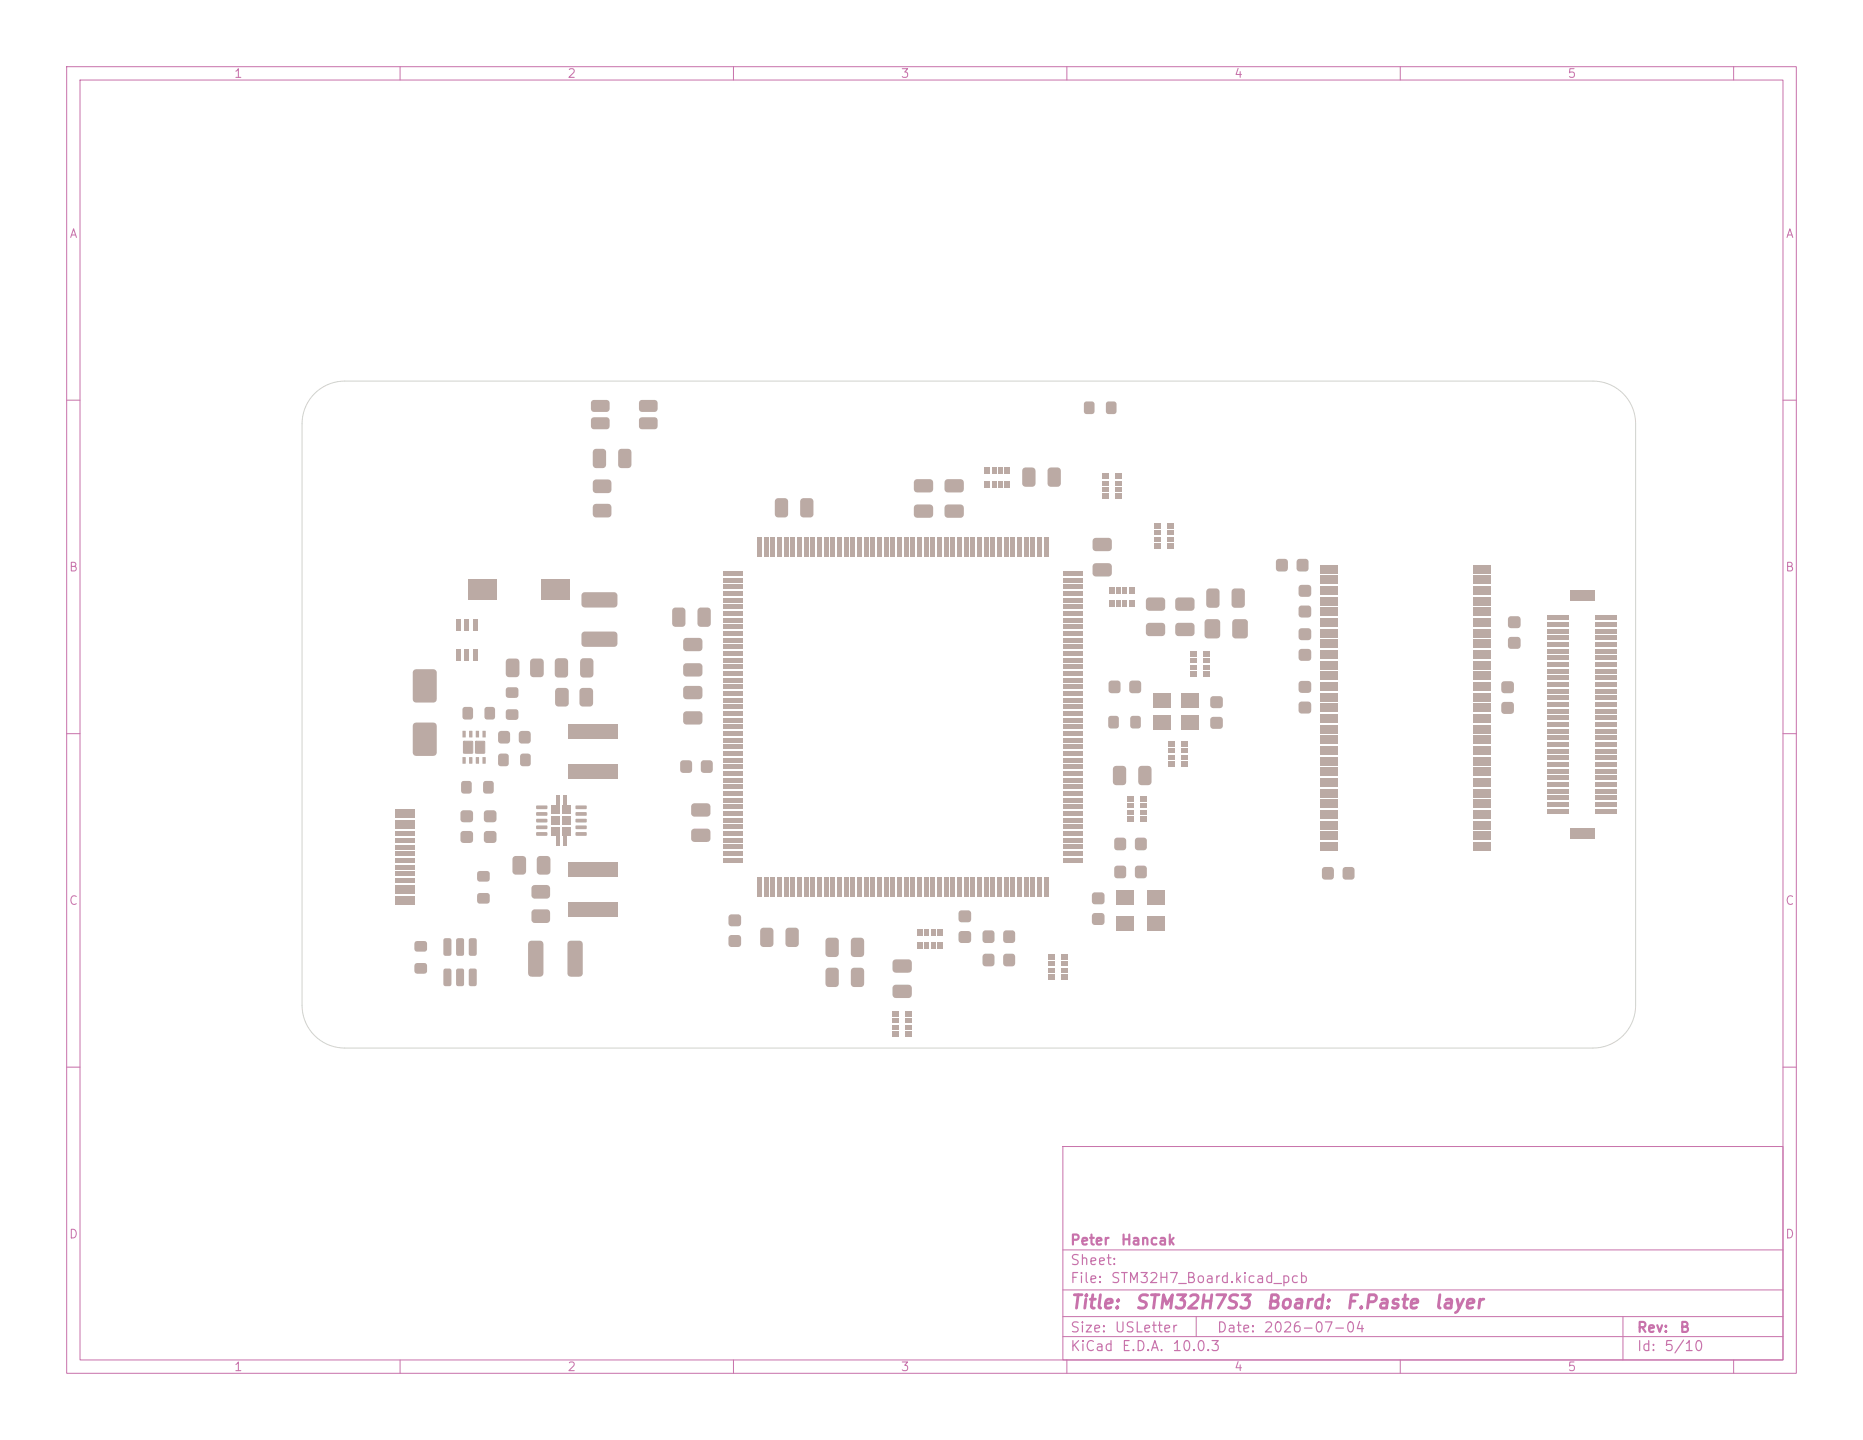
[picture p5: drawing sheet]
<svg xmlns="http://www.w3.org/2000/svg" width="279mm" height="216mm" viewBox="0 0 279 216" stroke-linecap="round" stroke-linejoin="round" font-family="sans-serif">
<defs><g id="words">
<g font-size="2" fill="#c872ab">
<text x="160.4" y="196.7">Title:</text>
<text x="170.1" y="196.7">STM32H7S3</text>
<text x="189.7" y="196.7">Board:</text>
<text x="201.7" y="196.7">F.Paste</text>
<text x="214.9" y="196.7">layer</text>
</g>
<g font-size="1.5" fill="#c872ab">
<text x="160.4" y="190">Sheet:</text>
<text x="160.4" y="187">Peter</text>
<text x="168" y="187">Hancak</text>
<text x="160.4" y="192.7">File:</text>
<text x="166.5" y="192.7">STM32H7_Board.kicad_pcb</text>
<text x="160.4" y="202.9">KiCad</text>
<text x="160.4" y="200.1">Size:</text>
<text x="167" y="200.1">USLetter</text>
<text x="168.1" y="202.9">E.D.A.</text>
<text x="175.7" y="202.9">10.0.3</text>
<text x="182.4" y="200.1">Date:</text>
<text x="189.4" y="200.1">2026-07-04</text>
<text x="245.4" y="200.1">Rev:</text>
<text x="245.4" y="202.9">Id:</text>
<text x="249.5" y="202.9">5/10</text>
<text x="251.8" y="200.1">B</text>
</g>
<g font-size="1.3" fill="#c872ab">
<text x="35" y="12">1</text>
<text x="85" y="12">2</text>
<text x="135" y="12">3</text>
<text x="185" y="12">4</text>
<text x="235" y="12">5</text>
<text x="10.3" y="36">A</text>
<text x="267.7" y="36">A</text>
<text x="10.3" y="86">B</text>
<text x="267.7" y="86">B</text>
<text x="10.3" y="136">C</text>
<text x="267.7" y="136">C</text>
<text x="10.3" y="186">D</text>
<text x="267.7" y="186">D</text>
<text x="35" y="205.9">1</text>
<text x="85" y="205.9">2</text>
<text x="135" y="205.9">3</text>
<text x="185" y="205.9">4</text>
<text x="235" y="205.9">5</text>
</g>
</g></defs>
<g fill="none" stroke="#c872ab" stroke-width=".15">
<path d="M10 10h259.4v195.9h-259.4zM12 12h255.4v191.9h-255.4zM60 10v2M110 10v2M160 10v2M210 10v2M260 10v2M10 60h2M267.4 60h2M10 110h2M267.4 110h2M10 160h2"/>
<path d="M159.4 171.9h108v32h-108zM267.4 160h2M159.4 197.4h108M159.4 193.4h108M159.4 187.4h108M179.4 197.4v3M243.4 197.4v6.5M60 203.9v2M110 203.9v2M159.4 200.4h108M160 203.9v2M210 203.9v2"/>
<path d="M260 203.9v2"/>
</g>
<path d="M69.5 111.2h1.4v1.7h-1.4z" fill="none" stroke="#bbaaa4" stroke-width=".15"/>
<path d="M69.5 111.2h1.4v1.7h-1.4z" fill="#bbaaa4"/>
<path d="M71.3 111.2h1.4v1.7h-1.4z" fill="none" stroke="#bbaaa4" stroke-width=".15"/>
<g fill="#bbaaa4">
<path d="M71.3 111.2h1.4v1.7h-1.4z"/>
<path d="M102.6 103l.3-.2h1.9a.5 .5 0 0 1 .6 .5v1a.5 .5 0 0 1-.6 .5h-1.9a.5 .5 0 0 1-.5-.5v-1z"/>
<path d="M102.6 106.8l.3-.2h1.9a.5 .5 0 0 1 .6 .5v1a.5 .5 0 0 1-.6 .5h-1.9a.5 .5 0 0 1-.5-.5v-1z"/>
<path d="M150.7 70.1h.8v1h-.8z"/>
<path d="M149.8 70.1h.6v1h-.6z"/>
<path d="M148.8 70.1h.6v1h-.6z"/>
<path d="M147.7 70.1h.8v1h-.8z"/>
<path d="M147.7 72.1h.8v1h-.8z"/>
<path d="M148.8 72.1h.6v1h-.6z"/>
<path d="M149.8 72.1h.6v1h-.6z"/>
<path d="M150.7 72.1h.8v1h-.8z"/>
<path d="M87 103.3l.4-.2h1.1a.5 .5 0 0 1 .4 .5v1.8a.5 .5 0 0 1-.4 .5h-1.1a.5 .5 0 0 1-.5-.5v-1.8z"/>
<path d="M83.4 103.3l.3-.2h1.1a.5 .5 0 0 1 .5 .5v1.8a.5 .5 0 0 1-.5 .5h-1.1a.5 .5 0 0 1-.5-.5v-1.8z"/>
<path d="M153.4 70.2l.4-.1h1a.5 .5 0 0 1 .5 .5v1.9a.5 .5 0 0 1-.5 .5h-1a.5 .5 0 0 1-.5-.5v-1.9z"/>
<path d="M157.2 70.2l.4-.1h1a.5 .5 0 0 1 .5 .5v1.9a.5 .5 0 0 1-.5 .5h-1a.5 .5 0 0 1-.5-.5v-1.9z"/>
<path d="M169.3 88h.8v1h-.8z"/>
<path d="M168.4 88h.6v1h-.6z"/>
<path d="M167.4 88h.6v1h-.6z"/>
<path d="M166.3 88h.8v1h-.8z"/>
<path d="M166.3 90h.8v1h-.8z"/>
<path d="M167.4 90h.6v1h-.6z"/>
<path d="M168.4 90h.6v1h-.6z"/>
<path d="M169.3 90h.8v1h-.8z"/>
<path d="M123.9 140.7l.4-.1h1a.5 .5 0 0 1 .5 .5v1.9a.5 .5 0 0 1-.5 .5h-1a.5 .5 0 0 1-.5-.5v-1.9z"/>
<path d="M127.7 140.7l.4-.1h1a.5 .5 0 0 1 .5 .5v1.9a.5 .5 0 0 1-.5 .5h-1a.5 .5 0 0 1-.5-.5v-1.9z"/>
<path d="M117.9 139.2l.4-.1h1a.5 .5 0 0 1 .5 .5v1.9a.5 .5 0 0 1-.5 .5h-1a.5 .5 0 0 1-.5-.5v-1.9z"/>
<path d="M114.1 139.2l.4-.1h1a.5 .5 0 0 1 .5 .5v1.9a.5 .5 0 0 1-.5 .5h-1a.5 .5 0 0 1-.5-.5v-1.9z"/>
<path d="M169.6 107.4l.3-.1h.8a.4 .4 0 0 1 .4 .4v1.1a.4 .4 0 0 1-.4 .4h-.8a.4 .4 0 0 1-.4-.4v-1.1z"/>
<path d="M166.3 107.4l.3-.1h.8a.4 .4 0 0 1 .4 .4v1.1a.4 .4 0 0 1-.4 .4h-.8a.4 .4 0 0 1-.4-.4v-1.1z"/>
<path d="M62 100.5l.4-.2h2.6a.5 .5 0 0 1 .5 .5v4a.5 .5 0 0 1-.5 .5h-2.6a.5 .5 0 0 1-.5-.5v-4z"/>
<path d="M62 108.5l.4-.2h2.6a.5 .5 0 0 1 .5 .5v4a.5 .5 0 0 1-.5 .5h-2.6a.5 .5 0 0 1-.5-.5v-4z"/>
<path d="M198.4 130.1l.3-.1h.9a.45 .45 0 0 1 .4 .4v1a.45 .45 0 0 1-.4 .5h-.9a.45 .45 0 0 1-.5-.5v-1z"/>
<path d="M201.5 130.1l.3-.1h.9a.45 .45 0 0 1 .4 .4v1a.45 .45 0 0 1-.4 .5h-.9a.45 .45 0 0 1-.4-.5v-1z"/>
<path d="M159.4 128.7h3v.6h-3z"/>
<path d="M159.4 127.7h3v.6h-3z"/>
<path d="M159.4 126.7h3v.6h-3z"/>
<path d="M159.4 125.7h3v.6h-3z"/>
<path d="M159.4 124.7h3v.6h-3z"/>
<path d="M159.4 123.7h3v.6h-3z"/>
<path d="M159.4 122.7h3v.6h-3z"/>
<path d="M159.4 121.7h3v.6h-3z"/>
<path d="M159.4 120.7h3v.6h-3z"/>
<path d="M159.4 119.7h3v.6h-3z"/>
<path d="M159.4 118.7h3v.6h-3z"/>
<path d="M159.4 117.7h3v.6h-3z"/>
<path d="M159.4 116.7h3v.6h-3z"/>
<path d="M159.4 115.7h3v.6h-3z"/>
<path d="M159.4 114.7h3v.6h-3z"/>
<path d="M159.4 113.7h3v.6h-3z"/>
<path d="M159.4 112.7h3v.6h-3z"/>
<path d="M159.4 111.7h3v.6h-3z"/>
<path d="M159.4 110.7h3v.6h-3z"/>
<path d="M159.4 109.7h3v.6h-3z"/>
<path d="M159.4 108.7h3v.6h-3z"/>
<path d="M159.4 107.7h3v.6h-3z"/>
<path d="M159.4 106.7h3v.6h-3z"/>
<path d="M159.4 105.7h3v.6h-3z"/>
<path d="M159.4 104.7h3v.6h-3z"/>
<path d="M159.4 103.7h3v.6h-3z"/>
<path d="M159.4 102.7h3v.6h-3z"/>
<path d="M159.4 101.7h3v.6h-3z"/>
<path d="M159.4 100.7h3v.6h-3z"/>
<path d="M159.4 99.7h3v.6h-3z"/>
<path d="M159.4 98.7h3v.6h-3z"/>
<path d="M159.4 97.7h3v.6h-3z"/>
<path d="M159.4 96.7h3v.6h-3z"/>
<path d="M159.4 95.7h3v.6h-3z"/>
<path d="M159.4 94.7h3v.6h-3z"/>
<path d="M159.4 93.7h3v.6h-3z"/>
<path d="M159.4 92.7h3v.6h-3z"/>
<path d="M159.4 91.7h3v.6h-3z"/>
<path d="M159.4 90.7h3v.6h-3z"/>
<path d="M159.4 89.7h3v.6h-3z"/>
<path d="M159.4 88.7h3v.6h-3z"/>
<path d="M159.4 87.7h3v.6h-3z"/>
<path d="M159.4 86.7h3v.6h-3z"/>
<path d="M159.4 85.7h3v.6h-3z"/>
<path d="M156.6 80.5h.6v3h-.6z"/>
<path d="M155.6 80.5h.6v3h-.6z"/>
<path d="M154.6 80.5h.6v3h-.6z"/>
<path d="M153.6 80.5h.6v3h-.6z"/>
<path d="M152.6 80.5h.6v3h-.6z"/>
<path d="M151.6 80.5h.6v3h-.6z"/>
<path d="M150.6 80.5h.6v3h-.6z"/>
<path d="M149.6 80.5h.6v3h-.6z"/>
<path d="M148.6 80.5h.6v3h-.6z"/>
<path d="M147.6 80.5h.6v3h-.6z"/>
<path d="M146.6 80.5h.6v3h-.6z"/>
<path d="M145.6 80.5h.6v3h-.6z"/>
<path d="M144.6 80.5h.6v3h-.6z"/>
<path d="M143.6 80.5h.6v3h-.6z"/>
<path d="M142.6 80.5h.6v3h-.6z"/>
<path d="M141.6 80.5h.6v3h-.6z"/>
<path d="M140.6 80.5h.6v3h-.6z"/>
<path d="M139.6 80.5h.6v3h-.6z"/>
<path d="M138.6 80.5h.6v3h-.6z"/>
<path d="M137.6 80.5h.6v3h-.6z"/>
<path d="M136.6 80.5h.6v3h-.6z"/>
<path d="M135.6 80.5h.6v3h-.6z"/>
<path d="M134.6 80.5h.6v3h-.6z"/>
<path d="M133.6 80.5h.6v3h-.6z"/>
<path d="M132.6 80.5h.6v3h-.6z"/>
<path d="M131.6 80.5h.6v3h-.6z"/>
<path d="M130.6 80.5h.6v3h-.6z"/>
<path d="M129.6 80.5h.6v3h-.6z"/>
<path d="M128.6 80.5h.6v3h-.6z"/>
<path d="M127.6 80.5h.6v3h-.6z"/>
<path d="M126.6 80.5h.6v3h-.6z"/>
<path d="M125.6 80.5h.6v3h-.6z"/>
<path d="M124.6 80.5h.6v3h-.6z"/>
<path d="M123.6 80.5h.6v3h-.6z"/>
<path d="M122.6 80.5h.6v3h-.6z"/>
<path d="M121.6 80.5h.6v3h-.6z"/>
<path d="M120.6 80.5h.6v3h-.6z"/>
<path d="M119.6 80.5h.6v3h-.6z"/>
<path d="M118.6 80.5h.6v3h-.6z"/>
<path d="M117.6 80.5h.6v3h-.6z"/>
<path d="M116.6 80.5h.6v3h-.6z"/>
<path d="M115.6 80.5h.6v3h-.6z"/>
<path d="M114.6 80.5h.6v3h-.6z"/>
<path d="M113.6 80.5h.6v3h-.6z"/>
<path d="M108.4 85.7h3v.6h-3z"/>
<path d="M108.4 86.7h3v.6h-3z"/>
<path d="M108.4 87.7h3v.6h-3z"/>
<path d="M108.4 88.7h3v.6h-3z"/>
<path d="M108.4 89.7h3v.6h-3z"/>
<path d="M108.4 90.7h3v.6h-3z"/>
<path d="M108.4 91.7h3v.6h-3z"/>
<path d="M108.4 92.7h3v.6h-3z"/>
<path d="M108.4 93.7h3v.6h-3z"/>
<path d="M108.4 94.7h3v.6h-3z"/>
<path d="M108.4 95.7h3v.6h-3z"/>
<path d="M108.4 96.7h3v.6h-3z"/>
<path d="M108.4 97.7h3v.6h-3z"/>
<path d="M108.4 98.7h3v.6h-3z"/>
<path d="M108.4 99.7h3v.6h-3z"/>
<path d="M108.4 100.7h3v.6h-3z"/>
<path d="M108.4 101.7h3v.6h-3z"/>
<path d="M108.4 102.7h3v.6h-3z"/>
<path d="M108.4 103.7h3v.6h-3z"/>
<path d="M108.4 104.7h3v.6h-3z"/>
<path d="M108.4 105.7h3v.6h-3z"/>
<path d="M108.4 106.7h3v.6h-3z"/>
<path d="M108.4 107.7h3v.6h-3z"/>
<path d="M108.4 108.7h3v.6h-3z"/>
<path d="M108.4 109.7h3v.6h-3z"/>
<path d="M108.4 110.7h3v.6h-3z"/>
<path d="M108.4 111.7h3v.6h-3z"/>
<path d="M108.4 112.7h3v.6h-3z"/>
<path d="M108.4 113.7h3v.6h-3z"/>
<path d="M108.4 114.7h3v.6h-3z"/>
<path d="M108.4 115.7h3v.6h-3z"/>
<path d="M108.4 116.7h3v.6h-3z"/>
<path d="M108.4 117.7h3v.6h-3z"/>
<path d="M108.4 118.7h3v.6h-3z"/>
<path d="M108.4 119.7h3v.6h-3z"/>
<path d="M108.4 120.7h3v.6h-3z"/>
<path d="M108.4 121.7h3v.6h-3z"/>
<path d="M108.4 122.7h3v.6h-3z"/>
<path d="M108.4 123.7h3v.6h-3z"/>
<path d="M108.4 124.7h3v.6h-3z"/>
<path d="M108.4 125.7h3v.6h-3z"/>
<path d="M108.4 126.7h3v.6h-3z"/>
<path d="M108.4 127.7h3v.6h-3z"/>
<path d="M108.4 128.7h3v.6h-3z"/>
<path d="M113.6 131.5h.6v2.9h-.6z"/>
<path d="M114.6 131.5h.6v2.9h-.6z"/>
<path d="M115.6 131.5h.6v2.9h-.6z"/>
<path d="M116.6 131.5h.6v2.9h-.6z"/>
<path d="M117.6 131.5h.6v2.9h-.6z"/>
<path d="M118.6 131.5h.6v2.9h-.6z"/>
<path d="M119.6 131.5h.6v2.9h-.6z"/>
<path d="M120.6 131.5h.6v2.9h-.6z"/>
<path d="M121.6 131.5h.6v2.9h-.6z"/>
<path d="M122.6 131.5h.6v2.9h-.6z"/>
<path d="M123.6 131.5h.6v2.9h-.6z"/>
<path d="M124.6 131.5h.6v2.9h-.6z"/>
<path d="M125.6 131.5h.6v2.9h-.6z"/>
<path d="M126.6 131.5h.6v2.9h-.6z"/>
<path d="M127.6 131.5h.6v2.9h-.6z"/>
<path d="M128.6 131.5h.6v2.9h-.6z"/>
<path d="M129.6 131.5h.6v2.9h-.6z"/>
<path d="M130.6 131.5h.6v2.9h-.6z"/>
<path d="M131.6 131.5h.6v2.9h-.6z"/>
<path d="M132.6 131.5h.6v2.9h-.6z"/>
<path d="M133.6 131.5h.6v2.9h-.6z"/>
<path d="M134.6 131.5h.6v2.9h-.6z"/>
<path d="M135.6 131.5h.6v2.9h-.6z"/>
<path d="M136.6 131.5h.6v2.9h-.6z"/>
<path d="M137.6 131.5h.6v2.9h-.6z"/>
<path d="M138.6 131.5h.6v2.9h-.6z"/>
<path d="M139.6 131.5h.6v2.9h-.6z"/>
<path d="M140.6 131.5h.6v2.9h-.6z"/>
<path d="M141.6 131.5h.6v2.9h-.6z"/>
<path d="M142.6 131.5h.6v2.9h-.6z"/>
<path d="M143.6 131.5h.6v2.9h-.6z"/>
<path d="M144.6 131.5h.6v2.9h-.6z"/>
<path d="M145.6 131.5h.6v2.9h-.6z"/>
<path d="M146.6 131.5h.6v2.9h-.6z"/>
<path d="M147.6 131.5h.6v2.9h-.6z"/>
<path d="M148.6 131.5h.6v2.9h-.6z"/>
<path d="M149.6 131.5h.6v2.9h-.6z"/>
<path d="M150.6 131.5h.6v2.9h-.6z"/>
<path d="M151.6 131.5h.6v2.9h-.6z"/>
<path d="M152.6 131.5h.6v2.9h-.6z"/>
<path d="M153.6 131.5h.6v2.9h-.6z"/>
<path d="M154.6 131.5h.6v2.9h-.6z"/>
<path d="M155.6 131.5h.6v2.9h-.6z"/>
<path d="M156.6 131.5h.6v2.9h-.6z"/>
<path d="M96 60.1l.3-.1h1.9a.45 .45 0 0 1 .4 .4v.9a.45 .45 0 0 1-.4 .5h-1.9a.45 .45 0 0 1-.5-.5v-.9z"/>
<path d="M88.8 60.1l.3-.1h1.9a.45 .45 0 0 1 .4 .4v.9a.45 .45 0 0 1-.4 .5h-1.9a.45 .45 0 0 1-.5-.5v-.9z"/>
<path d="M96 62.7l.3-.1h1.9a.45 .45 0 0 1 .4 .4v.9a.45 .45 0 0 1-.4 .5h-1.9a.45 .45 0 0 1-.5-.5v-.9z"/>
<path d="M88.8 62.7l.3-.1h1.9a.45 .45 0 0 1 .4 .4v.9a.45 .45 0 0 1-.4 .5h-1.9a.45 .45 0 0 1-.5-.5v-.9z"/>
<path d="M225.3 102.3l.3-.2h1a.45 .45 0 0 1 .5 .5v.9a.45 .45 0 0 1-.5 .4h-1a.45 .45 0 0 1-.4-.4v-.9z"/>
<path d="M225.3 105.4l.3-.2h1a.45 .45 0 0 1 .5 .5v.9a.45 .45 0 0 1-.5 .4h-1a.45 .45 0 0 1-.4-.4v-.9z"/>
<path d="M226.3 92.5l.3-.1h1a.45 .45 0 0 1 .4 .4v.9a.45 .45 0 0 1-.4 .5h-1a.45 .45 0 0 1-.5-.5v-.9z"/>
<path d="M226.3 95.6l.3-.1h1a.45 .45 0 0 1 .4 .4v.9a.45 .45 0 0 1-.4 .5h-1a.45 .45 0 0 1-.5-.5v-.9z"/>
<path d="M194.9 87.8l.3-.1h1a.45 .45 0 0 1 .4 .4v.9a.45 .45 0 0 1-.4 .5h-1a.45 .45 0 0 1-.5-.5v-.9z"/>
<path d="M194.9 90.9l.3-.1h1a.45 .45 0 0 1 .4 .4v.9a.45 .45 0 0 1-.4 .5h-1a.45 .45 0 0 1-.5-.5v-.9z"/>
<path d="M71.7 130.7l.2-.1h1.1a.4 .4 0 0 1 .4 .4v.8a.4 .4 0 0 1-.4 .4h-1.1a.4 .4 0 0 1-.4-.4v-.8z"/>
<path d="M71.7 134l.2-.1h1.1a.4 .4 0 0 1 .4 .4v.8a.4 .4 0 0 1-.4 .4h-1.1a.4 .4 0 0 1-.4-.4v-.8z"/>
<path d="M72.4 109.6h.4v1l-.4-.1z"/>
<path d="M71.4 109.6h.4v1l-.4-.1z"/>
<path d="M70.4 109.6h.4v1l-.4-.1z"/>
<path d="M69.4 109.6h.4v1l-.4-.1z"/>
<path d="M69.4 113.5h.4v1h-.4z"/>
<path d="M70.4 113.5h.4v1h-.4z"/>
<path d="M71.4 113.5h.4v1h-.4z"/>
<path d="M72.4 113.5h.4v1h-.4z"/>
<path d="M147.5 139.6l.3-.1h.9a.45 .45 0 0 1 .4 .4v1a.45 .45 0 0 1-.4 .5h-.9a.45 .45 0 0 1-.4-.5v-1z"/>
<path d="M150.6 139.6l.3-.1h.9a.45 .45 0 0 1 .4 .4v1a.45 .45 0 0 1-.4 .5h-.9a.45 .45 0 0 1-.4-.5v-1z"/>
<path d="M184.9 93l.4-.2h1.3a.5 .5 0 0 1 .5 .5v1.9a.5 .5 0 0 1-.5 .5h-1.3a.5 .5 0 0 1-.5-.5v-1.9z"/>
<path d="M180.8 93l.3-.2h1.4a.5 .5 0 0 1 .5 .5v1.9a.5 .5 0 0 1-.5 .5h-1.4a.5 .5 0 0 1-.5-.5v-1.9z"/>
<path d="M103.8 120.6l.3-.2h1.9a.5 .5 0 0 1 .6 .5v1a.5 .5 0 0 1-.6 .5h-1.9a.5 .5 0 0 1-.5-.5v-1z"/>
<path d="M103.8 124.4l.3-.2h1.9a.5 .5 0 0 1 .6 .5v1a.5 .5 0 0 1-.6 .5h-1.9a.5 .5 0 0 1-.5-.5v-1z"/>
<path d="M176.4 93.5l.4-.1h1.9a.5 .5 0 0 1 .4 .5v1a.5 .5 0 0 1-.4 .5h-1.9a.5 .5 0 0 1-.5-.5v-1z"/>
<path d="M176.4 89.7l.4-.1h1.9a.5 .5 0 0 1 .4 .5v1a.5 .5 0 0 1-.4 .5h-1.9a.5 .5 0 0 1-.5-.5v-1z"/>
<path d="M69.5 106.1l.3-.1h.7a.4 .4 0 0 1 .4 .4v1.1a.4 .4 0 0 1-.4 .4h-.7a.4 .4 0 0 1-.4-.4v-1.1z"/>
<path d="M72.8 106.1l.2-.1h.8a.4 .4 0 0 1 .4 .4v1.1a.4 .4 0 0 1-.4 .4h-.8a.4 .4 0 0 1-.4-.4v-1.1z"/>
<path d="M104.7 91.2l.4-.1h1a.5 .5 0 0 1 .5 .5v1.9a.5 .5 0 0 1-.5 .5h-1a.5 .5 0 0 1-.5-.5v-1.9z"/>
<path d="M100.9 91.2l.4-.1h1a.5 .5 0 0 1 .5 .5v1.9a.5 .5 0 0 1-.5 .5h-1a.5 .5 0 0 1-.5-.5v-1.9z"/>
<path d="M198 84.7h2.6v1.2h-2.6z"/>
<path d="M198 86.3h2.6v1.2h-2.6z"/>
<path d="M198 87.9h2.6v1.2h-2.6z"/>
<path d="M198 89.5h2.6v1.2h-2.6z"/>
<path d="M198 91.1h2.6v1.2h-2.6z"/>
<path d="M198 92.7h2.6v1.2h-2.6z"/>
<path d="M198 94.3h2.6v1.2h-2.6z"/>
<path d="M198 95.9h2.6v1.2h-2.6z"/>
<path d="M198 97.5h2.6v1.2h-2.6z"/>
<path d="M198 99.1h2.6v1.2h-2.6z"/>
<path d="M198 100.7h2.6v1.2h-2.6z"/>
<path d="M198 102.3h2.6v1.2h-2.6z"/>
<path d="M198 103.9h2.6v1.2h-2.6z"/>
<path d="M198 105.5h2.6v1.2h-2.6z"/>
<path d="M198 107.1h2.6v1.2h-2.6z"/>
<path d="M198 108.7h2.6v1.2h-2.6z"/>
<path d="M198 110.3h2.6v1.2h-2.6z"/>
<path d="M198 111.9h2.6v1.2h-2.6z"/>
<path d="M198 113.5h2.6v1.2h-2.6z"/>
<path d="M198 115.1h2.6v1.2h-2.6z"/>
<path d="M198 116.7h2.6v1.2h-2.6z"/>
<path d="M198 118.3h2.6v1.2h-2.6z"/>
<path d="M198 119.9h2.6v1.2h-2.6z"/>
<path d="M198 121.5h2.6v1.2h-2.6z"/>
<path d="M198 123.1h2.6v1.2h-2.6z"/>
<path d="M198 124.7h2.6v1.2h-2.6z"/>
<path d="M198 126.3h2.6v1.2h-2.6z"/>
<path d="M220.9 126.3h2.6v1.2h-2.6z"/>
<path d="M220.9 124.7h2.6v1.2h-2.6z"/>
<path d="M220.9 123.1h2.6v1.2h-2.6z"/>
<path d="M220.9 121.5h2.6v1.2h-2.6z"/>
<path d="M220.9 119.9h2.6v1.2h-2.6z"/>
<path d="M220.9 118.3h2.6v1.2h-2.6z"/>
<path d="M220.9 116.7h2.6v1.2h-2.6z"/>
<path d="M220.9 115.1h2.6v1.2h-2.6z"/>
<path d="M220.9 113.5h2.6v1.2h-2.6z"/>
<path d="M220.9 111.9h2.6v1.2h-2.6z"/>
<path d="M220.9 110.3h2.6v1.2h-2.6z"/>
<path d="M220.9 108.7h2.6v1.2h-2.6z"/>
<path d="M220.9 107.1h2.6v1.2h-2.6z"/>
<path d="M220.9 105.5h2.6v1.2h-2.6z"/>
<path d="M220.9 103.9h2.6v1.2h-2.6z"/>
<path d="M220.9 102.3h2.6v1.2h-2.6z"/>
<path d="M220.9 100.7h2.6v1.2h-2.6z"/>
<path d="M220.9 99.1h2.6v1.2h-2.6z"/>
<path d="M220.9 97.5h2.6v1.2h-2.6z"/>
<path d="M220.9 95.9h2.6v1.2h-2.6z"/>
<path d="M220.9 94.3h2.6v1.2h-2.6z"/>
<path d="M220.9 92.7h2.6v1.2h-2.6z"/>
<path d="M220.9 91.1h2.6v1.2h-2.6z"/>
<path d="M220.9 89.5h2.6v1.2h-2.6z"/>
<path d="M220.9 87.9h2.6v1.2h-2.6z"/>
<path d="M220.9 86.3h2.6v1.2h-2.6z"/>
<path d="M220.9 84.7h2.6v1.2h-2.6z"/>
<path d="M150.6 143.1l.3-.1h.9a.45 .45 0 0 1 .4 .4v1a.45 .45 0 0 1-.4 .5h-.9a.45 .45 0 0 1-.4-.5v-1z"/>
<path d="M147.5 143.1l.3-.1h.9a.45 .45 0 0 1 .4 .4v1a.45 .45 0 0 1-.4 .5h-.9a.45 .45 0 0 1-.4-.5v-1z"/>
<path d="M79.8 136.5l.4-.2h1.8a.5 .5 0 0 1 .5 .5v1.1a.5 .5 0 0 1-.5 .5h-1.8a.5 .5 0 0 1-.5-.5v-1.1z"/>
<path d="M79.8 132.8l.4-.1h1.8a.5 .5 0 0 1 .5 .5v1a.5 .5 0 0 1-.5 .5h-1.8a.5 .5 0 0 1-.5-.5v-1z"/>
<path d="M177.2 114.1h1v.8h-1z"/>
<path d="M177.2 113.2h1v.6h-1z"/>
<path d="M177.2 112.2h1v.6h-1z"/>
<path d="M177.2 111.1h1v.8h-1z"/>
<path d="M175.2 111.1h1v.8h-1z"/>
<path d="M175.2 112.2h1v.6h-1z"/>
<path d="M175.2 113.2h1v.6h-1z"/>
<path d="M175.2 114.1h1v.8h-1z"/>
<path d="M69.3 117.2l.3-.1h.7a.4 .4 0 0 1 .4 .4v1.1a.4 .4 0 0 1-.4 .4h-.7a.4 .4 0 0 1-.4-.4v-1.1z"/>
<path d="M72.6 117.2l.2-.1h.8a.4 .4 0 0 1 .4 .4v1.1a.4 .4 0 0 1-.4 .4h-.8a.4 .4 0 0 1-.4-.4v-1.1z"/>
<path d="M194.9 105.3l.3-.1h1a.45 .45 0 0 1 .4 .4v.9a.45 .45 0 0 1-.4 .5h-1a.45 .45 0 0 1-.5-.5v-.9z"/>
<path d="M194.9 102.2l.3-.1h1a.45 .45 0 0 1 .4 .4v.9a.45 .45 0 0 1-.4 .5h-1a.45 .45 0 0 1-.5-.5v-.9z"/>
<path d="M166.4 102.2l.3-.2h.9a.45 .45 0 0 1 .4 .5v1a.45 .45 0 0 1-.4 .4h-.9a.45 .45 0 0 1-.4-.4v-1z"/>
<path d="M169.5 102.2l.3-.2h.9a.45 .45 0 0 1 .4 .5v1a.45 .45 0 0 1-.4 .4h-.9a.45 .45 0 0 1-.5-.4v-1z"/>
<path d="M89 72l.4-.1h1.8a.5 .5 0 0 1 .5 .5v1a.5 .5 0 0 1-.5 .5h-1.8a.5 .5 0 0 1-.5-.5v-1z"/>
<path d="M89 75.7l.4-.2h1.8a.5 .5 0 0 1 .5 .5v1.1a.5 .5 0 0 1-.5 .5h-1.8a.5 .5 0 0 1-.5-.5v-1.1z"/>
<path d="M109.4 137.2l.3-.1h1a.45 .45 0 0 1 .5 .4v.9a.45 .45 0 0 1-.5 .5h-1a.45 .45 0 0 1-.4-.5v-.9z"/>
<path d="M109.4 140.3l.3-.1h1a.45 .45 0 0 1 .5 .4v.9a.45 .45 0 0 1-.5 .5h-1a.45 .45 0 0 1-.4-.5v-.9z"/>
<path d="M167 115l.4-.2h1a.5 .5 0 0 1 .5 .5v1.9a.5 .5 0 0 1-.5 .5h-1a.5 .5 0 0 1-.5-.5v-1.9z"/>
<path d="M170.8 115l.4-.2h1a.5 .5 0 0 1 .5 .5v1.9a.5 .5 0 0 1-.5 .5h-1a.5 .5 0 0 1-.5-.5v-1.9z"/>
<path d="M70.9 92.8h.8v1.7h-.8z"/>
<path d="M69.6 92.8h.8v1.7h-.8z"/>
<path d="M68.3 92.8h.8v1.7h-.8z"/>
<path d="M68.3 97.4h.8v1.7h-.8z"/>
<path d="M69.6 97.4h.8v1.7h-.8z"/>
<path d="M70.9 97.4h.8v1.7h-.8z"/>
<path d="M194.6 83.9l.3-.1h.9a.45 .45 0 0 1 .5 .4v1a.45 .45 0 0 1-.5 .5h-.9a.45 .45 0 0 1-.5-.5v-1z"/>
<path d="M191.5 83.9l.3-.1h.9a.45 .45 0 0 1 .4 .4v1a.45 .45 0 0 1-.4 .5h-.9a.45 .45 0 0 1-.4-.5v-1z"/>
<path d="M85.2 114.6h7.4v2.2h-7.4z"/>
<path d="M85.2 108.6h7.4v2.2h-7.4z"/>
<path d="M167.3 74h1v.8h-1z"/>
<path d="M167.3 73.1h1v.6h-1z"/>
<path d="M167.3 72.1h1v.6h-1z"/>
<path d="M167.3 71h1v.8h-1z"/>
<path d="M165.3 71h1v.8h-1z"/>
<path d="M165.3 72.1h1v.6h-1z"/>
<path d="M165.3 73.1h1v.6h-1z"/>
<path d="M165.3 74h1v.8h-1z"/>
<path d="M92.8 67.4l.4-.1h1a.5 .5 0 0 1 .5 .5v1.9a.5 .5 0 0 1-.5 .5h-1a.5 .5 0 0 1-.5-.5v-1.9z"/>
<path d="M89 67.4l.4-.1h1a.5 .5 0 0 1 .5 .5v1.9a.5 .5 0 0 1-.5 .5h-1a.5 .5 0 0 1-.5-.5v-1.9z"/>
<path d="M177.1 103.9h2.6v2.2h-2.6z"/>
<path d="M172.9 103.9h2.6v2.2h-2.6z"/>
<path d="M172.9 107.2h2.6v2.2h-2.6z"/>
<path d="M177.1 107.2h2.6v2.2h-2.6z"/>
<path d="M167.2 125.7l.4-.1h.8a.45 .45 0 0 1 .5 .4v1a.45 .45 0 0 1-.5 .5h-.8a.45 .45 0 0 1-.5-.5v-1z"/>
<path d="M170.3 125.7l.3-.1h.9a.45 .45 0 0 1 .5 .4v1a.45 .45 0 0 1-.5 .5h-.9a.45 .45 0 0 1-.4-.5v-1z"/>
<path d="M141.8 75.8l.3-.2h1.9a.5 .5 0 0 1 .5 .5v1a.5 .5 0 0 1-.5 .5h-1.9a.5 .5 0 0 1-.5-.5v-1z"/>
<path d="M141.8 72l.3-.2h1.9a.5 .5 0 0 1 .5 .5v1a.5 .5 0 0 1-.5 .5h-1.9a.5 .5 0 0 1-.5-.5v-1z"/>
<path d="M77.9 109.7l.3-.1h1a.45 .45 0 0 1 .4 .4v1a.45 .45 0 0 1-.4 .5h-1a.45 .45 0 0 1-.4-.5v-1z"/>
<path d="M74.8 109.7l.3-.1h.9a.45 .45 0 0 1 .5 .4v1a.45 .45 0 0 1-.5 .5h-.9a.45 .45 0 0 1-.4-.5v-1z"/>
<path d="M180.5 100.6h1v.8h-1z"/>
<path d="M180.5 99.7h1v.6h-1z"/>
<path d="M180.5 98.7h1v.6h-1z"/>
<path d="M180.5 97.6h1v.8h-1z"/>
<path d="M178.5 97.6h1v.8h-1z"/>
<path d="M178.5 98.7h1v.6h-1z"/>
<path d="M178.5 99.7h1v.6h-1z"/>
<path d="M178.5 100.6h1v.8h-1z"/>
<path d="M170.3 129.9l.3-.1h.9a.45 .45 0 0 1 .5 .4v1a.45 .45 0 0 1-.5 .5h-.9a.45 .45 0 0 1-.4-.5v-1z"/>
<path d="M167.2 129.9l.4-.1h.8a.45 .45 0 0 1 .5 .4v1a.45 .45 0 0 1-.5 .5h-.8a.45 .45 0 0 1-.5-.5v-1z"/>
<path d="M70.1 86.9h4.3v3.1h-4.3z"/>
<path d="M81.1 86.9h4.3v3.1h-4.3z"/>
<path d="M102.6 95.8l.3-.2h1.9a.5 .5 0 0 1 .6 .5v1a.5 .5 0 0 1-.6 .5h-1.9a.5 .5 0 0 1-.5-.5v-1z"/>
<path d="M102.6 99.6l.3-.2h1.9a.5 .5 0 0 1 .6 .5v1a.5 .5 0 0 1-.6 .5h-1.9a.5 .5 0 0 1-.5-.5v-1z"/>
<path d="M127.7 145.2l.4-.1h1a.5 .5 0 0 1 .5 .5v1.9a.5 .5 0 0 1-.5 .5h-1a.5 .5 0 0 1-.5-.5v-1.9z"/>
<path d="M123.9 145.2l.4-.1h1a.5 .5 0 0 1 .5 .5v1.9a.5 .5 0 0 1-.5 .5h-1a.5 .5 0 0 1-.5-.5v-1.9z"/>
<path d="M173.1 78.4h1v.8h-1z"/>
<path d="M173.1 79.5h1v.6h-1z"/>
<path d="M173.1 80.5h1v.6h-1z"/>
<path d="M173.1 81.4h1v.8h-1z"/>
<path d="M175.1 81.4h1v.8h-1z"/>
<path d="M175.1 80.5h1v.6h-1z"/>
<path d="M175.1 79.5h1v.6h-1z"/>
<path d="M175.1 78.4h1v.8h-1z"/>
<path d="M85.2 129.2h7.4v2.2h-7.4z"/>
<path d="M85.2 135.2h7.4v2.2h-7.4z"/>
<path d="M105.2 114.1l.3-.1h.9a.45 .45 0 0 1 .5 .4v1a.45 .45 0 0 1-.5 .5h-.9a.45 .45 0 0 1-.4-.5v-1z"/>
<path d="M102.1 114.1l.3-.1h.9a.45 .45 0 0 1 .5 .4v1a.45 .45 0 0 1-.5 .5h-.9a.45 .45 0 0 1-.4-.5v-1z"/>
<path d="M79.3 141.2l.4-.2h1.3a.5 .5 0 0 1 .5 .5v4.4a.5 .5 0 0 1-.5 .5h-1.3a.5 .5 0 0 1-.5-.5v-4.4z"/>
<path d="M85.2 141.2l.4-.2h1.3a.5 .5 0 0 1 .5 .5v4.4a.5 .5 0 0 1-.5 .5h-1.3a.5 .5 0 0 1-.5-.5v-4.4z"/>
<path d="M163.9 137l.3-.1h1a.45 .45 0 0 1 .4 .4v.9a.45 .45 0 0 1-.4 .5h-1a.45 .45 0 0 1-.5-.5v-.9z"/>
<path d="M163.9 133.9l.3-.1h1a.45 .45 0 0 1 .4 .4v.9a.45 .45 0 0 1-.4 .5h-1a.45 .45 0 0 1-.5-.5v-.9z"/>
<path d="M167.4 137.3h2.6v2.2h-2.6z"/>
<path d="M172 137.3h2.6v2.2h-2.6z"/>
<path d="M172 133.5h2.6v2.2h-2.6z"/>
<path d="M167.4 133.5h2.6v2.2h-2.6z"/>
<path d="M74.8 113.1l.3-.1h.8a.4 .4 0 0 1 .4 .4v1.1a.4 .4 0 0 1-.4 .4h-.8a.4 .4 0 0 1-.4-.4v-1.1z"/>
<path d="M78.1 113.1l.3-.1h.8a.4 .4 0 0 1 .4 .4v1.1a.4 .4 0 0 1-.4 .4h-.8a.4 .4 0 0 1-.4-.4v-1.1z"/>
<path d="M72.7 121.6l.3-.1h1a.45 .45 0 0 1 .5 .4v.9a.45 .45 0 0 1-.5 .5h-1a.45 .45 0 0 1-.4-.5v-.9z"/>
<path d="M72.7 124.7l.3-.1h1a.45 .45 0 0 1 .5 .4v.9a.45 .45 0 0 1-.5 .5h-1a.45 .45 0 0 1-.4-.5v-.9z"/>
<path d="M80.6 128.5l.4-.2h1.1a.5 .5 0 0 1 .4 .5v1.8a.5 .5 0 0 1-.4 .5h-1.1a.5 .5 0 0 1-.5-.5v-1.8z"/>
<path d="M77 128.5l.3-.2h1.1a.5 .5 0 0 1 .5 .5v1.8a.5 .5 0 0 1-.5 .5h-1.1a.5 .5 0 0 1-.4-.5v-1.8z"/>
<path d="M69.2 121.6l.3-.1h1a.45 .45 0 0 1 .4 .4v.9a.45 .45 0 0 1-.4 .5h-1a.45 .45 0 0 1-.5-.5v-.9z"/>
<path d="M69.2 124.7l.3-.1h1a.45 .45 0 0 1 .4 .4v.9a.45 .45 0 0 1-.4 .5h-1a.45 .45 0 0 1-.5-.5v-.9z"/>
<path d="M143.9 136.6l.3-.1h1a.45 .45 0 0 1 .4 .4v.9a.45 .45 0 0 1-.4 .5h-1a.45 .45 0 0 1-.5-.5v-.9z"/>
<path d="M143.9 139.7l.3-.1h1a.45 .45 0 0 1 .4 .4v.9a.45 .45 0 0 1-.4 .5h-1a.45 .45 0 0 1-.5-.5v-.9z"/>
<path d="M166 60.3l.3-.1h.8a.4 .4 0 0 1 .3 .4v1.1a.4 .4 0 0 1-.3 .4h-.8a.4 .4 0 0 1-.4-.4v-1.1z"/>
<path d="M162.7 60.3l.2-.1h.8a.4 .4 0 0 1 .4 .4v1.1a.4 .4 0 0 1-.4 .4h-.8a.4 .4 0 0 1-.4-.4v-1.1z"/>
<path d="M157.2 143h1v.8h-1z"/>
<path d="M157.2 144.1h1v.6h-1z"/>
<path d="M157.2 145.1h1v.6h-1z"/>
<path d="M157.2 146h1v.8h-1z"/>
<path d="M159.2 146h1v.8h-1z"/>
<path d="M159.2 145.1h1v.6h-1z"/>
<path d="M159.2 144.1h1v.6h-1z"/>
<path d="M159.2 143h1v.8h-1z"/>
<path d="M59.3 121.4h2.9v1.2h-2.9z"/>
<path d="M59.3 123h2.9v1.2h-2.9z"/>
<path d="M59.3 125.7h2.9v.6h-2.9z"/>
<path d="M59.3 127.7h2.9v.6h-2.9z"/>
<path d="M59.3 128.7h2.9v.6h-2.9z"/>
<path d="M59.3 130.7h2.9v.6h-2.9z"/>
<path d="M59.3 132.8h2.9v1.2h-2.9z"/>
<path d="M59.3 134.4h2.9v1.2h-2.9z"/>
<path d="M59.3 131.7h2.9v.6h-2.9z"/>
<path d="M59.3 129.7h2.9v.6h-2.9z"/>
<path d="M59.3 126.7h2.9v.6h-2.9z"/>
<path d="M59.3 124.7h2.9v.6h-2.9z"/>
<path d="M133.8 151.6h1v.8h-1z"/>
<path d="M133.8 152.7h1v.6h-1z"/>
<path d="M133.8 153.7h1v.6h-1z"/>
<path d="M133.8 154.6h1v.8h-1z"/>
<path d="M135.8 154.6h1v.8h-1z"/>
<path d="M135.8 153.7h1v.6h-1z"/>
<path d="M135.8 152.7h1v.6h-1z"/>
<path d="M135.8 151.6h1v.8h-1z"/>
<path d="M83.3 98.8l.4-.1h1a.5 .5 0 0 1 .5 .5v1.9a.5 .5 0 0 1-.5 .5h-1a.5 .5 0 0 1-.5-.5v-1.9z"/>
<path d="M87.1 98.8l.4-.1h1a.5 .5 0 0 1 .5 .5v1.9a.5 .5 0 0 1-.5 .5h-1a.5 .5 0 0 1-.5-.5v-1.9z"/>
<path d="M87.3 88.9l.4-.1h4.4a.5 .5 0 0 1 .5 .5v1.3a.5 .5 0 0 1-.5 .5h-4.4a.5 .5 0 0 1-.5-.5v-1.3z"/>
<path d="M87.3 94.8l.4-.1h4.4a.5 .5 0 0 1 .5 .5v1.3a.5 .5 0 0 1-.5 .5h-4.4a.5 .5 0 0 1-.5-.5v-1.3z"/>
<path d="M164 84.6l.3-.2h2a.5 .5 0 0 1 .5 .5v1a.5 .5 0 0 1-.5 .5h-2a.5 .5 0 0 1-.5-.5v-1z"/>
<path d="M164 80.8l.3-.2h2a.5 .5 0 0 1 .5 .5v1a.5 .5 0 0 1-.5 .5h-2a.5 .5 0 0 1-.5-.5v-1z"/>
<path d="M194.9 97.4l.3-.1h1a.45 .45 0 0 1 .4 .4v.9a.45 .45 0 0 1-.4 .5h-1a.45 .45 0 0 1-.5-.5v-.9z"/>
<path d="M194.9 94.3l.3-.1h1a.45 .45 0 0 1 .4 .4v.9a.45 .45 0 0 1-.4 .5h-1a.45 .45 0 0 1-.5-.5v-.9z"/>
<path d="M171 122.4h1v.8h-1z"/>
<path d="M171 121.5h1v.6h-1z"/>
<path d="M171 120.5h1v.6h-1z"/>
<path d="M171 119.4h1v.8h-1z"/>
<path d="M169 119.4h1v.8h-1z"/>
<path d="M169 120.5h1v.6h-1z"/>
<path d="M169 121.5h1v.6h-1z"/>
<path d="M169 122.4h1v.8h-1z"/>
<path d="M137.2 75.8l.3-.2h1.9a.5 .5 0 0 1 .5 .5v1a.5 .5 0 0 1-.5 .5h-1.9a.5 .5 0 0 1-.5-.5v-1z"/>
<path d="M137.2 72l.3-.2h1.9a.5 .5 0 0 1 .5 .5v1a.5 .5 0 0 1-.5 .5h-1.9a.5 .5 0 0 1-.5-.5v-1z"/>
<path d="M184.8 88.4l.4-.2h1a.5 .5 0 0 1 .5 .5v1.9a.5 .5 0 0 1-.5 .5h-1a.5 .5 0 0 1-.5-.5v-1.9z"/>
<path d="M181 88.4l.4-.2h1a.5 .5 0 0 1 .5 .5v1.9a.5 .5 0 0 1-.5 .5h-1a.5 .5 0 0 1-.5-.5v-1.9z"/>
<path d="M116.3 74.8l.4-.1h1a.5 .5 0 0 1 .5 .5v1.9a.5 .5 0 0 1-.5 .5h-1a.5 .5 0 0 1-.5-.5v-1.9z"/>
<path d="M120.1 74.8l.4-.1h1a.5 .5 0 0 1 .5 .5v1.9a.5 .5 0 0 1-.5 .5h-1a.5 .5 0 0 1-.5-.5v-1.9z"/>
<path d="M79.6 98.9l.4-.2h1a.5 .5 0 0 1 .5 .5v1.8a.5 .5 0 0 1-.5 .5h-1a.5 .5 0 0 1-.5-.5v-1.8z"/>
<path d="M76 98.9l.3-.2h1.1a.5 .5 0 0 1 .5 .5v1.8a.5 .5 0 0 1-.5 .5h-1.1a.5 .5 0 0 1-.5-.5v-1.8z"/>
<path d="M232.1 121.3h3.2v.6h-3.2z"/>
<path d="M232.1 120.3h3.2v.6h-3.2z"/>
<path d="M232.1 119.3h3.2v.6h-3.2z"/>
<path d="M232.1 118.3h3.2v.6h-3.2z"/>
<path d="M232.1 117.3h3.2v.6h-3.2z"/>
<path d="M232.1 116.3h3.2v.6h-3.2z"/>
<path d="M232.1 115.3h3.2v.6h-3.2z"/>
<path d="M232.1 114.3h3.2v.6h-3.2z"/>
<path d="M232.1 113.3h3.2v.6h-3.2z"/>
<path d="M232.1 112.3h3.2v.6h-3.2z"/>
<path d="M232.1 111.3h3.2v.6h-3.2z"/>
<path d="M232.1 110.3h3.2v.6h-3.2z"/>
<path d="M232.1 109.3h3.2v.6h-3.2z"/>
<path d="M232.1 108.3h3.2v.6h-3.2z"/>
<path d="M232.1 107.3h3.2v.6h-3.2z"/>
<path d="M232.1 106.3h3.2v.6h-3.2z"/>
<path d="M232.1 105.3h3.2v.6h-3.2z"/>
<path d="M232.1 104.3h3.2v.6h-3.2z"/>
<path d="M232.1 103.3h3.2v.6h-3.2z"/>
<path d="M232.1 102.3h3.2v.6h-3.2z"/>
<path d="M232.1 101.3h3.2v.6h-3.2z"/>
<path d="M232.1 100.3h3.2v.6h-3.2z"/>
<path d="M232.1 99.3h3.2v.6h-3.2z"/>
<path d="M232.1 98.3h3.2v.6h-3.2z"/>
<path d="M232.1 97.3h3.2v.6h-3.2z"/>
<path d="M232.1 96.3h3.2v.6h-3.2z"/>
<path d="M232.1 95.3h3.2v.6h-3.2z"/>
<path d="M232.1 94.3h3.2v.6h-3.2z"/>
<path d="M232.1 93.3h3.2v.6h-3.2z"/>
<path d="M232.1 92.3h3.2v.6h-3.2z"/>
<path d="M239.3 92.3h3.2v.6h-3.2z"/>
<path d="M239.3 93.3h3.2v.6h-3.2z"/>
<path d="M239.3 94.3h3.2v.6h-3.2z"/>
<path d="M239.3 95.3h3.2v.6h-3.2z"/>
<path d="M239.3 96.3h3.2v.6h-3.2z"/>
<path d="M239.3 97.3h3.2v.6h-3.2z"/>
<path d="M239.3 98.3h3.2v.6h-3.2z"/>
<path d="M239.3 99.3h3.2v.6h-3.2z"/>
<path d="M239.3 100.3h3.2v.6h-3.2z"/>
<path d="M239.3 101.3h3.2v.6h-3.2z"/>
<path d="M239.3 102.3h3.2v.6h-3.2z"/>
<path d="M239.3 103.3h3.2v.6h-3.2z"/>
<path d="M239.3 104.3h3.2v.6h-3.2z"/>
<path d="M239.3 105.3h3.2v.6h-3.2z"/>
<path d="M239.3 106.3h3.2v.6h-3.2z"/>
<path d="M239.3 107.3h3.2v.6h-3.2z"/>
<path d="M239.3 108.3h3.2v.6h-3.2z"/>
<path d="M239.3 109.3h3.2v.6h-3.2z"/>
<path d="M239.3 110.3h3.2v.6h-3.2z"/>
<path d="M239.3 111.3h3.2v.6h-3.2z"/>
<path d="M239.3 112.3h3.2v.6h-3.2z"/>
<path d="M239.3 113.3h3.2v.6h-3.2z"/>
<path d="M239.3 114.3h3.2v.6h-3.2z"/>
<path d="M239.3 115.3h3.2v.6h-3.2z"/>
<path d="M239.3 116.3h3.2v.6h-3.2z"/>
<path d="M239.3 117.3h3.2v.6h-3.2z"/>
<path d="M239.3 118.3h3.2v.6h-3.2z"/>
<path d="M239.3 119.3h3.2v.6h-3.2z"/>
<path d="M239.3 120.3h3.2v.6h-3.2z"/>
<path d="M239.3 121.3h3.2v.6h-3.2z"/>
<path d="M235.5 88.4h3.6v1.6h-3.6z"/>
<path d="M235.5 124.2h3.6v1.6h-3.6z"/>
<path d="M82.7 120.8h1.3v1.3h-1.3z"/>
<path d="M82.7 122.4h1.3v1.3h-1.3z"/>
<path d="M82.7 124h1.3v1.3h-1.3z"/>
<path d="M84.4 120.8h1.3v1.3h-1.3z"/>
<path d="M84.4 122.4h1.3v1.3h-1.3z"/>
<path d="M84.4 124h1.3v1.3h-1.3z"/>
<path d="M80.4 120.8h1.6l.1 .4-.1 .1h-1.5z"/>
<path d="M80.4 121.8h1.6l.1 .4-.1 .1h-1.5z"/>
<path d="M80.4 122.8h1.6l.1 .4-.1 .1h-1.5z"/>
<path d="M80.4 123.8h1.6l.1 .4-.1 .1h-1.5z"/>
<path d="M80.4 124.8h1.6l.1 .4-.1 .1h-1.5z"/>
<path d="M86.3 124.8h1.6l.1 .4-.1 .1h-1.5z"/>
<path d="M86.3 123.8h1.6l.1 .4-.1 .1h-1.5z"/>
<path d="M86.3 122.8h1.6l.1 .4-.1 .1h-1.5z"/>
<path d="M86.3 121.8h1.6l.1 .4-.1 .1h-1.5z"/>
<path d="M86.3 120.8h1.6l.1 .4-.1 .1h-1.5z"/>
<path d="M83.4 119.2h.6v1.4h-.6z"/>
<path d="M83.4 125.4h.6v1.4h-.6z"/>
<path d="M84.4 119.2h.6v1.4h-.6z"/>
<path d="M84.4 125.4h.6v1.4h-.6z"/>
<path d="M66.6 145.3l.8-.1 .3 .2v2.2l-.2 .2-.7 .1-.3-.2v-2.2z"/>
<path d="M68.5 145.3l.8-.1 .3 .2v2.2l-.2 .2-.7 .1-.3-.2v-2.2z"/>
<path d="M70.4 145.3l.8-.1 .3 .2v2.2l-.2 .2-.7 .1-.3-.2v-2.2z"/>
<path d="M70.4 140.7h.8l.3 .1v2.2l-.2 .3h-.7l-.3-.2v-2.1z"/>
<path d="M68.5 140.7h.8l.3 .1v2.2l-.2 .3h-.7l-.3-.2v-2.1z"/>
<path d="M66.6 140.7h.8l.3 .1v2.2l-.2 .3h-.7l-.3-.2v-2.1z"/>
<path d="M181.6 107.6l.3-.1h1.1a.45 .45 0 0 1 .4 .4v.9a.45 .45 0 0 1-.4 .5h-1.1a.45 .45 0 0 1-.4-.5v-.9z"/>
<path d="M181.6 104.5l.3-.1h1.1a.45 .45 0 0 1 .4 .4v.9a.45 .45 0 0 1-.4 .5h-1.1a.45 .45 0 0 1-.4-.5v-.9z"/>
<path d="M140.6 139.2h.8v1h-.8z"/>
<path d="M139.7 139.2h.6v1h-.6z"/>
<path d="M138.7 139.2h.6v1h-.6z"/>
<path d="M137.6 139.2h.8v1h-.8z"/>
<path d="M137.6 141.2h.8v1h-.8z"/>
<path d="M138.7 141.2h.6v1h-.6z"/>
<path d="M139.7 141.2h.6v1h-.6z"/>
<path d="M140.6 141.2h.8v1h-.8z"/>
<path d="M172 93.5l.3-.1h1.9a.5 .5 0 0 1 .5 .5v1a.5 .5 0 0 1-.5 .5h-1.9a.5 .5 0 0 1-.5-.5v-1z"/>
<path d="M172 89.7l.3-.1h1.9a.5 .5 0 0 1 .5 .5v1a.5 .5 0 0 1-.5 .5h-1.9a.5 .5 0 0 1-.5-.5v-1z"/>
<path d="M76 106.5l.2-.2h1.1a.4 .4 0 0 1 .4 .4v.8a.4 .4 0 0 1-.4 .4h-1.1a.4 .4 0 0 1-.4-.4v-.8z"/>
<path d="M76 103.2l.2-.2h1.1a.4 .4 0 0 1 .4 .4v.8a.4 .4 0 0 1-.4 .4h-1.1a.4 .4 0 0 1-.4-.4v-.8z"/>
<path d="M134 144l.3-.2h1.9a.5 .5 0 0 1 .5 .5v1a.5 .5 0 0 1-.5 .5h-1.9a.5 .5 0 0 1-.4-.5v-1z"/>
<path d="M134 147.8l.3-.2h1.9a.5 .5 0 0 1 .5 .5v1a.5 .5 0 0 1-.5 .5h-1.9a.5 .5 0 0 1-.4-.5v-1z"/>
<path d="M62.3 141.2l.2-.1h1.1a.4 .4 0 0 1 .4 .4v.8a.4 .4 0 0 1-.4 .4h-1.1a.4 .4 0 0 1-.4-.4v-.8z"/>
<path d="M62.3 144.5l.2-.1h1.1a.4 .4 0 0 1 .4 .4v.8a.4 .4 0 0 1-.4 .4h-1.1a.4 .4 0 0 1-.4-.4v-.8z"/>
</g>
<path d="M47.2 59a6.4 6.4 0 0 1 4.5-1.9h187.2a6.4 6.4 0 0 1 6.4 6.4v87.2a6.4 6.4 0 0 1-6.4 6.4h-187.2a6.4 6.4 0 0 1-6.4-6.4v-87.2a6.4 6.4 0 0 1 1.9-4.5z" fill="none" stroke="#d0d2cd" stroke-width=".15"/>
<use href="#words"/>
</svg>
